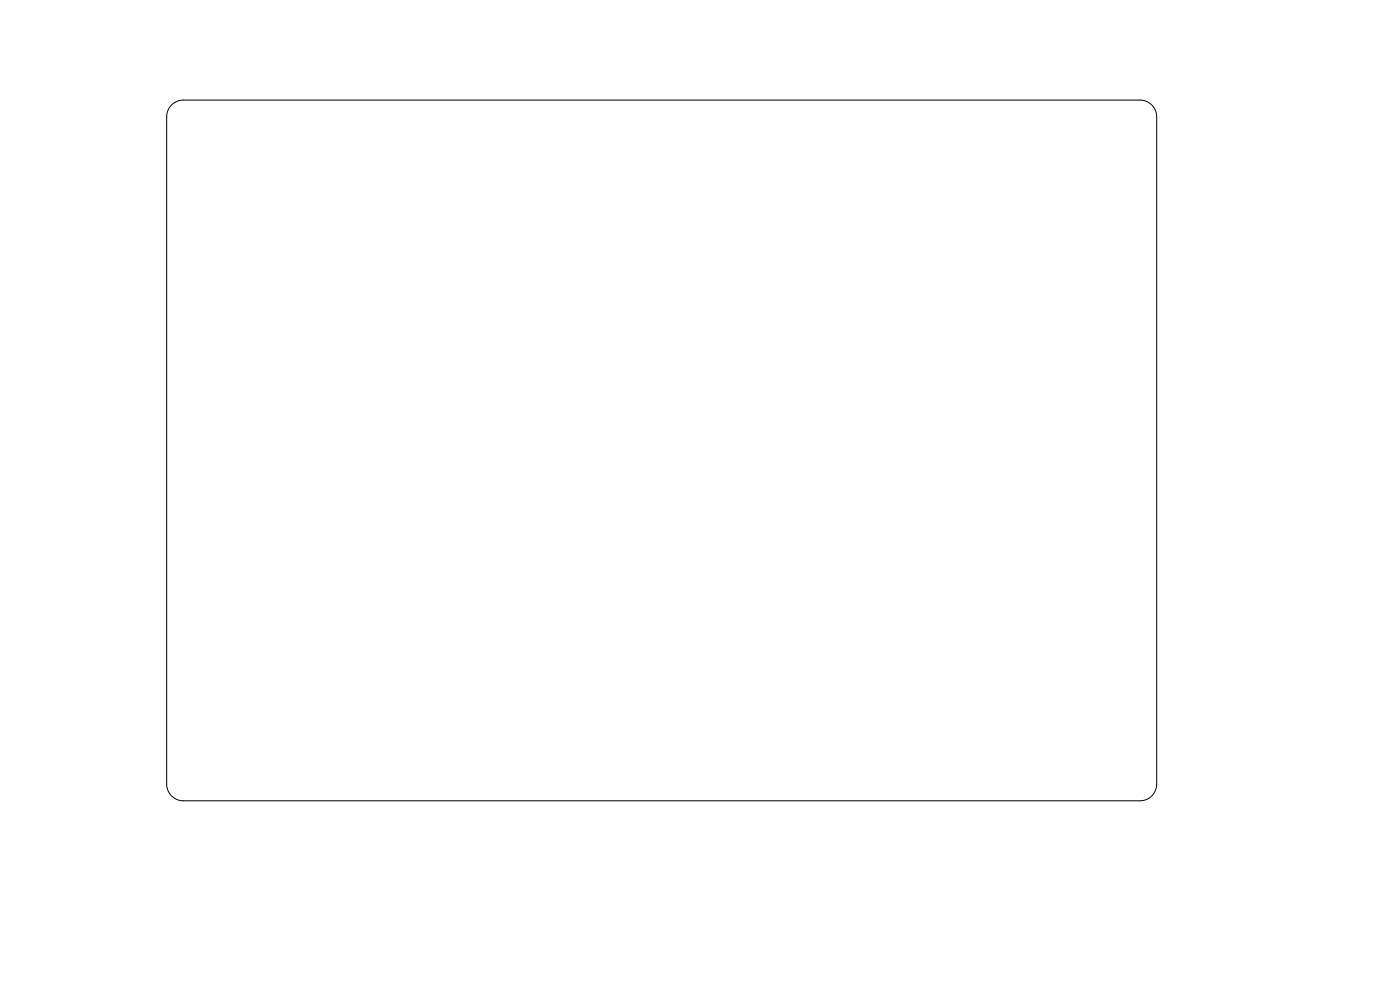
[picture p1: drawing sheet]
<svg xmlns="http://www.w3.org/2000/svg" width="420mm" height="297mm" viewBox="0 0 420 297" stroke-linecap="round" stroke-linejoin="round" font-family="sans-serif">
<path d="M51.5 31.5a5 5 0 0 1 3.5-1.5h287a5 5 0 0 1 5 5v200a5 5 0 0 1-5 5h-287a5 5 0 0 1-5-5v-200a5 5 0 0 1 1.5-3.5z" fill="none" stroke="#000" stroke-width=".3"/>
</svg>
